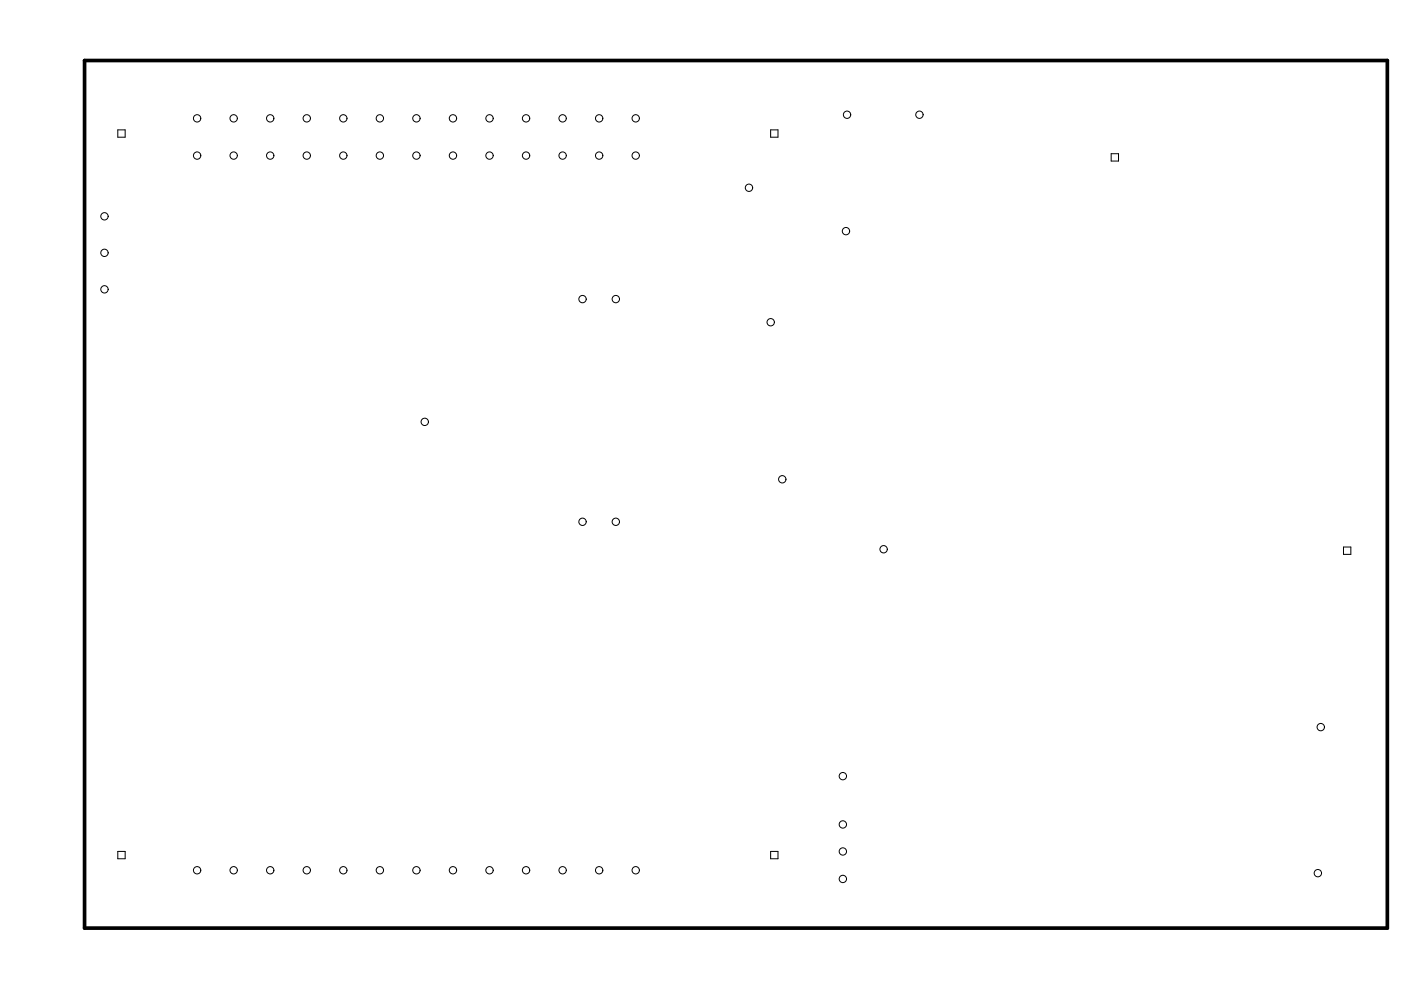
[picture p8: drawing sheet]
<svg xmlns="http://www.w3.org/2000/svg" width="297mm" height="210mm" viewBox="0 0 297 210" stroke-linecap="round" stroke-linejoin="round" font-family="sans-serif">
<path d="M17.9 12.8h276.2v184h-276.2z" fill="none" stroke="#000" stroke-width=".78"/>
<g fill="none" stroke="#000" stroke-width=".21">
<path d="M25 27.5h1.5v1.6h-1.5zM163.4 27.5h1.5v1.6h-1.5zM235.6 32.6h1.5v1.5h-1.5zM284.8 116h1.6v1.5h-1.6zM25 180.5h1.5v1.6h-1.5zM163.4 180.5h1.5v1.6h-1.5z"/>
<circle cx="41.8" cy="25.1" r=".78"/>
<circle cx="41.8" cy="33" r=".78"/>
<circle cx="49.5" cy="25.1" r=".78"/>
<circle cx="49.5" cy="33" r=".78"/>
<circle cx="57.3" cy="25.1" r=".78"/>
<circle cx="57.3" cy="33" r=".78"/>
<circle cx="65" cy="25.1" r=".78"/>
<circle cx="65" cy="33" r=".78"/>
<circle cx="72.8" cy="25.1" r=".78"/>
<circle cx="72.8" cy="33" r=".78"/>
<circle cx="80.5" cy="25.1" r=".78"/>
<circle cx="80.5" cy="33" r=".78"/>
<circle cx="88.3" cy="25.1" r=".78"/>
<circle cx="88.3" cy="33" r=".78"/>
<circle cx="96" cy="25.1" r=".78"/>
<circle cx="96" cy="33" r=".78"/>
<circle cx="103.8" cy="25.1" r=".78"/>
<circle cx="103.8" cy="33" r=".78"/>
<circle cx="111.5" cy="25.1" r=".78"/>
<circle cx="111.5" cy="33" r=".78"/>
<circle cx="119.3" cy="25.1" r=".78"/>
<circle cx="119.3" cy="33" r=".78"/>
<circle cx="127" cy="25.1" r=".78"/>
<circle cx="127" cy="33" r=".78"/>
<circle cx="134.8" cy="25.1" r=".78"/>
<circle cx="134.8" cy="33" r=".78"/>
<circle cx="158.8" cy="39.8" r=".78"/>
<circle cx="179.6" cy="24.3" r=".78"/>
<circle cx="194.9" cy="24.3" r=".78"/>
<circle cx="22.1" cy="45.9" r=".78"/>
<circle cx="22.1" cy="53.6" r=".78"/>
<circle cx="179.4" cy="49" r=".78"/>
<circle cx="22.1" cy="61.3" r=".78"/>
<circle cx="123.5" cy="63.4" r=".78"/>
<circle cx="130.6" cy="63.4" r=".78"/>
<circle cx="163.4" cy="68.3" r=".78"/>
<circle cx="90.1" cy="89.4" r=".78"/>
<circle cx="123.5" cy="110.6" r=".78"/>
<circle cx="130.6" cy="110.6" r=".78"/>
<circle cx="165.9" cy="101.6" r=".78"/>
<circle cx="187.3" cy="116.5" r=".78"/>
<circle cx="280" cy="154.2" r=".78"/>
<circle cx="178.7" cy="164.6" r=".78"/>
<circle cx="178.7" cy="174.8" r=".78"/>
<circle cx="41.8" cy="184.5" r=".78"/>
<circle cx="49.5" cy="184.5" r=".78"/>
<circle cx="57.3" cy="184.5" r=".78"/>
<circle cx="65" cy="184.5" r=".78"/>
<circle cx="72.8" cy="184.5" r=".78"/>
<circle cx="80.5" cy="184.5" r=".78"/>
<circle cx="88.3" cy="184.5" r=".78"/>
<circle cx="96" cy="184.5" r=".78"/>
<circle cx="103.8" cy="184.5" r=".78"/>
<circle cx="111.5" cy="184.5" r=".78"/>
<circle cx="119.3" cy="184.5" r=".78"/>
<circle cx="127" cy="184.5" r=".78"/>
<circle cx="134.8" cy="184.5" r=".78"/>
<circle cx="178.7" cy="180.5" r=".78"/>
<circle cx="178.7" cy="186.4" r=".78"/>
<circle cx="279.4" cy="185.1" r=".78"/>
</g>
</svg>
